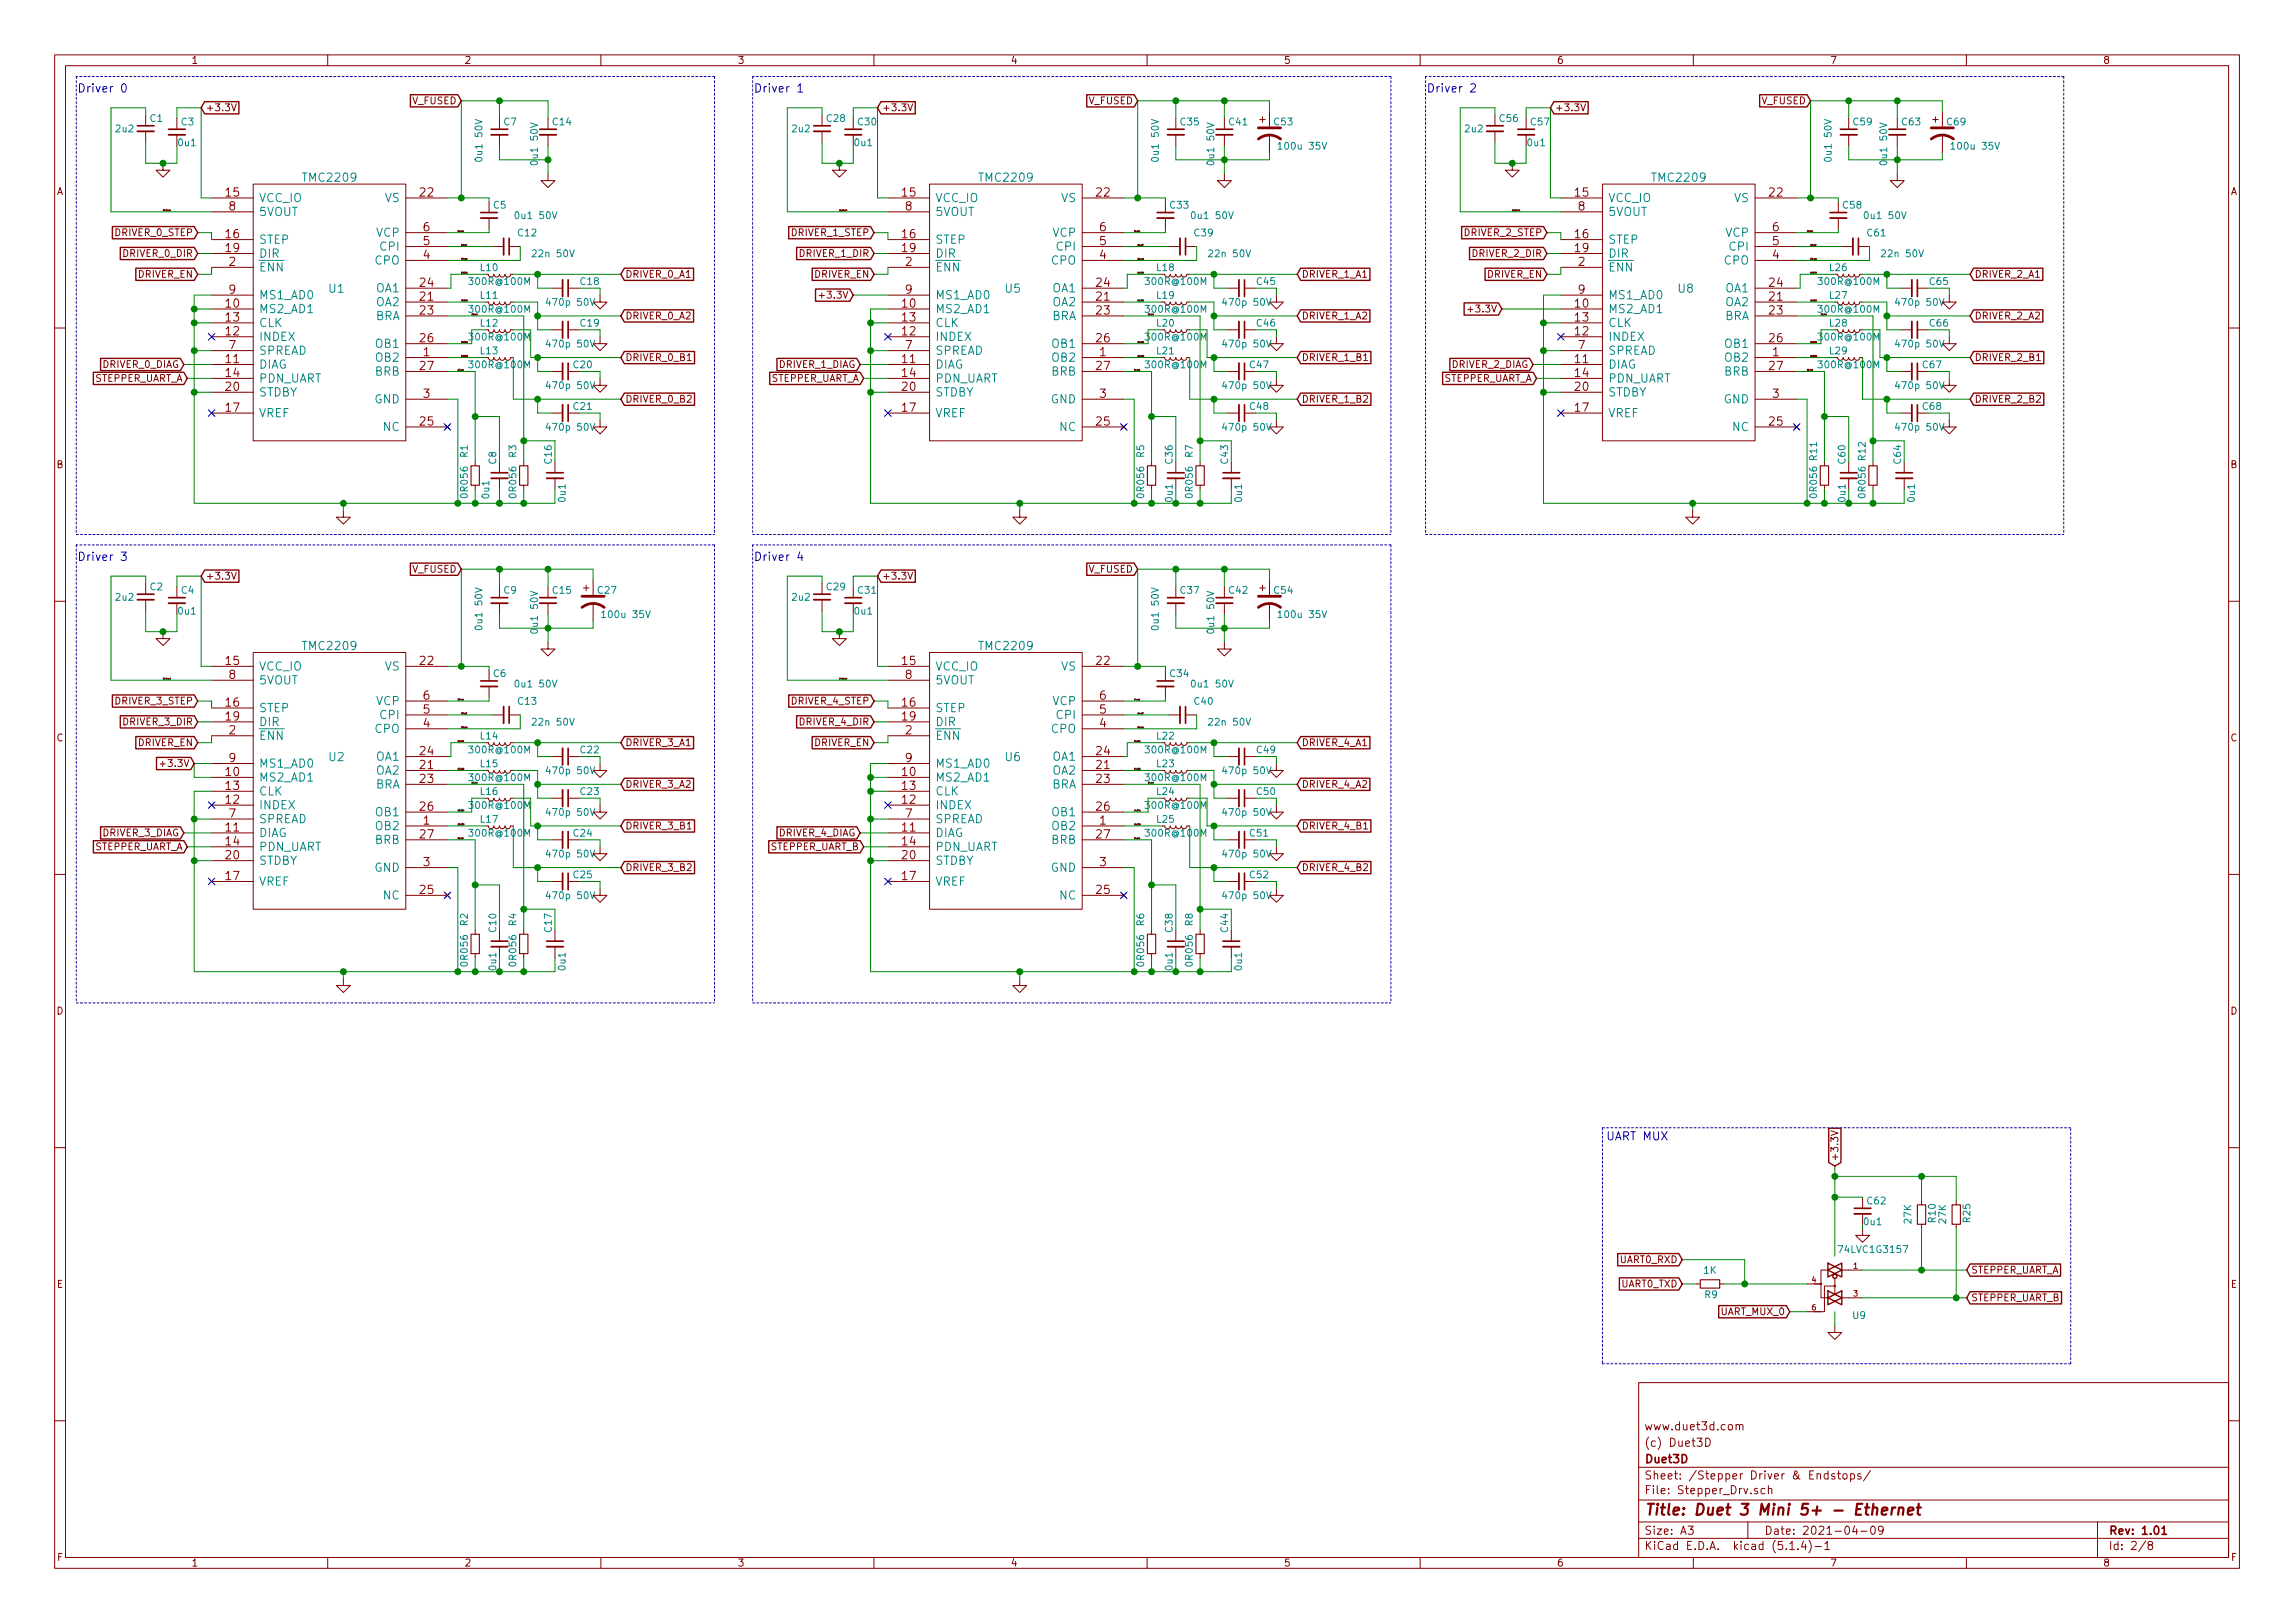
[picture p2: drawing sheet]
<svg xmlns="http://www.w3.org/2000/svg" width="420mm" height="297mm" viewBox="0 0 420 297" stroke-linecap="round" stroke-linejoin="round" font-family="sans-serif">
<defs><g id="words">
<text font-size="2.8" fill="#840000" x="301" y="277.3">Title: Duet 3 Mini 5+ - Ethernet</text>
<g font-size="2.1" fill="#0000c2">
<text x="15.6" y="16.9">Driver 0</text>
<text x="139.4" y="16.9">Driver 1</text>
<text x="262.6" y="16.9">Driver 2</text>
<text x="15.6" y="102.7">Driver 3</text>
<text x="139.4" y="102.7">Driver 4</text>
<text x="294" y="208.7">UART MUX</text>
</g>
<g font-size="2.1" fill="#840000">
<text x="41.4" y="36">15</text>
<text x="76.9" y="36">22</text>
<text x="165.2" y="36">15</text>
<text x="200.8" y="36">22</text>
<text x="288.4" y="36">15</text>
<text x="324" y="36">22</text>
<text x="42" y="38.5">8</text>
<text x="165.8" y="38.5">8</text>
<text x="289" y="38.5">8</text>
<text x="41.4" y="43.6">16</text>
<text x="41.4" y="46.1">19</text>
<text x="77.5" y="47.4">4</text>
<text x="77.5" y="44.9">5</text>
<text x="77.5" y="42.3">6</text>
<text x="165.2" y="43.6">16</text>
<text x="165.2" y="46.1">19</text>
<text x="201.3" y="47.4">4</text>
<text x="201.3" y="44.9">5</text>
<text x="201.3" y="42.3">6</text>
<text x="288.4" y="43.6">16</text>
<text x="288.4" y="46.1">19</text>
<text x="324.5" y="47.4">4</text>
<text x="324.5" y="44.9">5</text>
<text x="324.5" y="42.3">6</text>
<text x="42" y="48.7">2</text>
<text x="42" y="53.8">9</text>
<text x="76.9" y="52.5">24</text>
<text x="165.8" y="48.7">2</text>
<text x="165.8" y="53.8">9</text>
<text x="200.8" y="52.5">24</text>
<text x="289" y="48.7">2</text>
<text x="289" y="53.8">9</text>
<text x="324" y="52.5">24</text>
<text x="41.4" y="56.3">10</text>
<text x="41.4" y="58.8">13</text>
<text x="76.9" y="55">21</text>
<text x="76.9" y="57.6">23</text>
<text x="165.2" y="56.3">10</text>
<text x="165.2" y="58.8">13</text>
<text x="200.8" y="55">21</text>
<text x="200.8" y="57.6">23</text>
<text x="288.4" y="56.3">10</text>
<text x="288.4" y="58.8">13</text>
<text x="324" y="55">21</text>
<text x="324" y="57.6">23</text>
<text x="41.4" y="61.4">12</text>
<text x="42" y="63.9">7</text>
<text x="76.9" y="62.6">26</text>
<text x="77.5" y="65.2">1</text>
<text x="165.2" y="61.4">12</text>
<text x="165.8" y="63.9">7</text>
<text x="200.8" y="62.6">26</text>
<text x="201.3" y="65.2">1</text>
<text x="288.4" y="61.4">12</text>
<text x="289" y="63.9">7</text>
<text x="324" y="62.6">26</text>
<text x="324.5" y="65.2">1</text>
<text x="41.4" y="66.5">11</text>
<text x="41.4" y="69">14</text>
<text x="41.4" y="71.5">20</text>
<text x="76.9" y="67.7">27</text>
<text x="165.2" y="66.5">11</text>
<text x="165.2" y="69">14</text>
<text x="165.2" y="71.5">20</text>
<text x="200.8" y="67.7">27</text>
<text x="288.4" y="66.5">11</text>
<text x="288.4" y="69">14</text>
<text x="288.4" y="71.5">20</text>
<text x="324" y="67.7">27</text>
<text x="41.4" y="75.3">17</text>
<text x="76.9" y="77.9">25</text>
<text x="77.5" y="72.8">3</text>
<text x="165.2" y="75.3">17</text>
<text x="200.8" y="77.9">25</text>
<text x="201.3" y="72.8">3</text>
<text x="288.4" y="75.3">17</text>
<text x="324" y="77.9">25</text>
<text x="324.5" y="72.8">3</text>
<text x="41.4" y="121.7">15</text>
<text x="42" y="124.2">8</text>
<text x="76.9" y="121.7">22</text>
<text x="165.2" y="121.7">15</text>
<text x="165.8" y="124.2">8</text>
<text x="200.8" y="121.7">22</text>
<text x="41.4" y="129.3">16</text>
<text x="41.4" y="131.9">19</text>
<text x="77.5" y="130.6">5</text>
<text x="77.5" y="128.1">6</text>
<text x="165.2" y="129.3">16</text>
<text x="165.2" y="131.9">19</text>
<text x="201.3" y="130.6">5</text>
<text x="201.3" y="128.1">6</text>
<text x="42" y="134.4">2</text>
<text x="77.5" y="133.1">4</text>
<text x="165.8" y="134.4">2</text>
<text x="201.3" y="133.1">4</text>
<text x="41.4" y="142">10</text>
<text x="42" y="139.5">9</text>
<text x="76.9" y="140.8">21</text>
<text x="76.9" y="143.3">23</text>
<text x="76.9" y="138.2">24</text>
<text x="165.2" y="142">10</text>
<text x="165.8" y="139.5">9</text>
<text x="200.8" y="140.8">21</text>
<text x="200.8" y="143.3">23</text>
<text x="200.8" y="138.2">24</text>
<text x="41.4" y="147.1">12</text>
<text x="41.4" y="144.6">13</text>
<text x="42" y="149.6">7</text>
<text x="76.9" y="148.4">26</text>
<text x="165.2" y="147.1">12</text>
<text x="165.2" y="144.6">13</text>
<text x="165.8" y="149.6">7</text>
<text x="200.8" y="148.4">26</text>
<text x="41.4" y="152.2">11</text>
<text x="41.4" y="154.7">14</text>
<text x="76.9" y="153.5">27</text>
<text x="77.5" y="150.9">1</text>
<text x="165.2" y="152.2">11</text>
<text x="165.2" y="154.7">14</text>
<text x="200.8" y="153.5">27</text>
<text x="201.3" y="150.9">1</text>
<text x="41.4" y="161.1">17</text>
<text x="41.4" y="157.3">20</text>
<text x="77.5" y="158.5">3</text>
<text x="165.2" y="161.1">17</text>
<text x="165.2" y="157.3">20</text>
<text x="201.3" y="158.5">3</text>
<text x="76.9" y="163.6">25</text>
<text x="200.8" y="163.6">25</text>
<text x="301" y="261.8">www.duet3d.com</text>
<text x="301" y="267.8">Duet3D</text>
<text x="301" y="264.8">(c) Duet3D</text>
<text x="301" y="273.5">File: Stepper_Drv.sch</text>
<text x="301" y="270.8">Sheet: /Stepper Driver &amp; Endstops/</text>
<text x="301" y="280.9">Size: A3</text>
<text x="323" y="280.9">Date: 2021-04-09</text>
<text x="386" y="280.9">Rev: 1.01</text>
<text x="301" y="283.7">KiCad E.D.A. kicad (5.1.4)-1</text>
<text x="386" y="283.7">Id: 2/8</text>
</g>
<g font-size="2.1" fill="#008484">
<text x="55.7" y="33.3">TMC2209</text>
<text x="179.5" y="33.3">TMC2209</text>
<text x="302.7" y="33.3">TMC2209</text>
<text x="47.4" y="37">VCC_IO</text>
<text x="47.4" y="39.5">5VOUT</text>
<text x="70.5" y="37">VS</text>
<text x="171.2" y="37">VCC_IO</text>
<text x="171.2" y="39.5">5VOUT</text>
<text x="194.3" y="37">VS</text>
<text x="294.4" y="37">VCC_IO</text>
<text x="294.4" y="39.5">5VOUT</text>
<text x="317.5" y="37">VS</text>
<text x="47.4" y="44.6">STEP</text>
<text x="47.4" y="47.2">DIR</text>
<text x="68.9" y="43.3">VCP</text>
<text x="69.7" y="45.9">CPI</text>
<text x="171.2" y="44.6">STEP</text>
<text x="171.2" y="47.2">DIR</text>
<text x="192.7" y="43.3">VCP</text>
<text x="193.6" y="45.9">CPI</text>
<text x="294.4" y="44.6">STEP</text>
<text x="294.4" y="47.2">DIR</text>
<text x="315.9" y="43.3">VCP</text>
<text x="316.8" y="45.9">CPI</text>
<text x="47.4" y="49.7">ENN</text>
<text x="60.2" y="53.6">U1</text>
<text x="68.7" y="48.4">CPO</text>
<text x="68.9" y="53.5">OA1</text>
<text x="171.2" y="49.7">ENN</text>
<text x="184.1" y="53.6">U5</text>
<text x="192.5" y="48.4">CPO</text>
<text x="192.7" y="53.5">OA1</text>
<text x="294.4" y="49.7">ENN</text>
<text x="307.3" y="53.6">U8</text>
<text x="315.7" y="48.4">CPO</text>
<text x="315.9" y="53.5">OA1</text>
<text x="47.4" y="57.3">MS2_AD1</text>
<text x="47.4" y="59.9">CLK</text>
<text x="47.4" y="54.8">MS1_AD0</text>
<text x="68.7" y="58.6">BRA</text>
<text x="68.9" y="56">OA2</text>
<text x="171.2" y="57.3">MS2_AD1</text>
<text x="171.2" y="59.9">CLK</text>
<text x="171.2" y="54.8">MS1_AD0</text>
<text x="192.5" y="58.6">BRA</text>
<text x="192.7" y="56">OA2</text>
<text x="294.4" y="57.3">MS2_AD1</text>
<text x="294.4" y="59.9">CLK</text>
<text x="294.4" y="54.8">MS1_AD0</text>
<text x="315.7" y="58.6">BRA</text>
<text x="315.9" y="56">OA2</text>
<text x="47.4" y="62.4">INDEX</text>
<text x="47.4" y="64.9">SPREAD</text>
<text x="68.9" y="63.7">OB1</text>
<text x="171.2" y="62.4">INDEX</text>
<text x="171.2" y="64.9">SPREAD</text>
<text x="192.7" y="63.7">OB1</text>
<text x="294.4" y="62.4">INDEX</text>
<text x="294.4" y="64.9">SPREAD</text>
<text x="315.9" y="63.7">OB1</text>
<text x="47.4" y="67.5">DIAG</text>
<text x="47.4" y="70">PDN_UART</text>
<text x="68.7" y="68.7">BRB</text>
<text x="68.9" y="66.2">OB2</text>
<text x="171.2" y="67.5">DIAG</text>
<text x="171.2" y="70">PDN_UART</text>
<text x="192.5" y="68.7">BRB</text>
<text x="192.7" y="66.2">OB2</text>
<text x="294.4" y="67.5">DIAG</text>
<text x="294.4" y="70">PDN_UART</text>
<text x="315.7" y="68.7">BRB</text>
<text x="315.9" y="66.2">OB2</text>
<text x="47.4" y="76.4">VREF</text>
<text x="47.4" y="72.6">STDBY</text>
<text x="68.6" y="73.8">GND</text>
<text x="171.2" y="76.4">VREF</text>
<text x="171.2" y="72.6">STDBY</text>
<text x="192.4" y="73.8">GND</text>
<text x="294.4" y="76.4">VREF</text>
<text x="294.4" y="72.6">STDBY</text>
<text x="315.6" y="73.8">GND</text>
<text x="70.2" y="78.9">NC</text>
<text x="194" y="78.9">NC</text>
<text x="317.2" y="78.9">NC</text>
<text x="55.7" y="119">TMC2209</text>
<text x="179.5" y="119">TMC2209</text>
<text x="47.4" y="122.7">VCC_IO</text>
<text x="47.4" y="125.3">5VOUT</text>
<text x="70.5" y="122.7">VS</text>
<text x="171.2" y="122.7">VCC_IO</text>
<text x="171.2" y="125.3">5VOUT</text>
<text x="194.3" y="122.7">VS</text>
<text x="47.4" y="130.3">STEP</text>
<text x="68.9" y="129.1">VCP</text>
<text x="69.7" y="131.6">CPI</text>
<text x="171.2" y="130.3">STEP</text>
<text x="192.7" y="129.1">VCP</text>
<text x="193.6" y="131.6">CPI</text>
<text x="47.4" y="132.9">DIR</text>
<text x="47.4" y="135.4">ENN</text>
<text x="68.7" y="134.1">CPO</text>
<text x="171.2" y="132.9">DIR</text>
<text x="171.2" y="135.4">ENN</text>
<text x="192.5" y="134.1">CPO</text>
<text x="47.4" y="143">MS2_AD1</text>
<text x="47.4" y="140.5">MS1_AD0</text>
<text x="60.2" y="139.3">U2</text>
<text x="68.9" y="141.8">OA2</text>
<text x="68.9" y="139.2">OA1</text>
<text x="171.2" y="143">MS2_AD1</text>
<text x="171.2" y="140.5">MS1_AD0</text>
<text x="184.1" y="139.3">U6</text>
<text x="192.7" y="141.8">OA2</text>
<text x="192.7" y="139.2">OA1</text>
<text x="47.4" y="148.1">INDEX</text>
<text x="47.4" y="145.6">CLK</text>
<text x="68.7" y="144.3">BRA</text>
<text x="68.9" y="149.4">OB1</text>
<text x="171.2" y="148.1">INDEX</text>
<text x="171.2" y="145.6">CLK</text>
<text x="192.5" y="144.3">BRA</text>
<text x="192.7" y="149.4">OB1</text>
<text x="47.4" y="153.2">DIAG</text>
<text x="47.4" y="155.7">PDN_UART</text>
<text x="47.4" y="150.7">SPREAD</text>
<text x="68.7" y="154.5">BRB</text>
<text x="68.9" y="151.9">OB2</text>
<text x="171.2" y="153.2">DIAG</text>
<text x="171.2" y="155.7">PDN_UART</text>
<text x="171.2" y="150.7">SPREAD</text>
<text x="192.5" y="154.5">BRB</text>
<text x="192.7" y="151.9">OB2</text>
<text x="47.4" y="158.3">STDBY</text>
<text x="68.6" y="159.5">GND</text>
<text x="171.2" y="158.3">STDBY</text>
<text x="192.4" y="159.5">GND</text>
<text x="47.4" y="162.1">VREF</text>
<text x="70.2" y="164.6">NC</text>
<text x="171.2" y="162.1">VREF</text>
<text x="194" y="164.6">NC</text>
</g>
<g font-size="1.8" fill="#840000">
<text x="35" y="11.7">1</text>
<text x="85" y="11.7">2</text>
<text x="135" y="11.7">3</text>
<text x="185" y="11.7">4</text>
<text x="235" y="11.7">5</text>
<text x="285" y="11.7">6</text>
<text x="335" y="11.7">7</text>
<text x="385" y="11.7">8</text>
<text x="37.6" y="20.4">+3.3V</text>
<text x="75.5" y="19.1">V_FUSED</text>
<text x="161.4" y="20.4">+3.3V</text>
<text x="199.3" y="19.1">V_FUSED</text>
<text x="284.6" y="20.4">+3.3V</text>
<text x="322.5" y="19.1">V_FUSED</text>
<text x="10.4" y="35.7">A</text>
<text x="408.4" y="35.7">A</text>
<text x="21.2" y="43.2">DRIVER_0_STEP</text>
<text x="22.7" y="47">DRIVER_0_DIR</text>
<text x="145" y="43.2">DRIVER_1_STEP</text>
<text x="146.6" y="47">DRIVER_1_DIR</text>
<text x="268.2" y="43.2">DRIVER_2_STEP</text>
<text x="269.7" y="47">DRIVER_2_DIR</text>
<text x="25.3" y="50.8">DRIVER_EN</text>
<text x="114.5" y="50.8">DRIVER_0_A1</text>
<text x="149.1" y="50.8">DRIVER_EN</text>
<text x="238.3" y="50.8">DRIVER_1_A1</text>
<text x="272.3" y="50.8">DRIVER_EN</text>
<text x="361.5" y="50.8">DRIVER_2_A1</text>
<text x="114.5" y="58.5">DRIVER_0_A2</text>
<text x="150.7" y="54.6">+3.3V</text>
<text x="238.3" y="58.5">DRIVER_1_A2</text>
<text x="269.5" y="57.2">+3.3V</text>
<text x="361.5" y="58.5">DRIVER_2_A2</text>
<text x="17.1" y="69.9">STEPPER_UART_A</text>
<text x="18.8" y="67.3">DRIVER_0_DIAG</text>
<text x="114.5" y="66.1">DRIVER_0_B1</text>
<text x="140.9" y="69.9">STEPPER_UART_A</text>
<text x="142.6" y="67.3">DRIVER_1_DIAG</text>
<text x="238.3" y="66.1">DRIVER_1_B1</text>
<text x="264.1" y="69.9">STEPPER_UART_A</text>
<text x="265.8" y="67.3">DRIVER_2_DIAG</text>
<text x="361.5" y="66.1">DRIVER_2_B1</text>
<text x="114.5" y="73.7">DRIVER_0_B2</text>
<text x="238.3" y="73.7">DRIVER_1_B2</text>
<text x="361.5" y="73.7">DRIVER_2_B2</text>
<text x="10.4" y="85.7">B</text>
<text x="408.4" y="85.7">B</text>
<text x="37.6" y="106.1">+3.3V</text>
<text x="75.5" y="104.8">V_FUSED</text>
<text x="161.4" y="106.1">+3.3V</text>
<text x="199.3" y="104.8">V_FUSED</text>
<text x="21.2" y="128.9">DRIVER_3_STEP</text>
<text x="145" y="128.9">DRIVER_4_STEP</text>
<text x="10.4" y="135.7">C</text>
<text x="22.7" y="132.8">DRIVER_3_DIR</text>
<text x="25.3" y="136.6">DRIVER_EN</text>
<text x="114.5" y="136.6">DRIVER_3_A1</text>
<text x="146.6" y="132.8">DRIVER_4_DIR</text>
<text x="149.1" y="136.6">DRIVER_EN</text>
<text x="238.3" y="136.6">DRIVER_4_A1</text>
<text x="408.4" y="135.7">C</text>
<text x="30.1" y="140.4">+3.3V</text>
<text x="114.5" y="144.2">DRIVER_3_A2</text>
<text x="238.3" y="144.2">DRIVER_4_A2</text>
<text x="17.1" y="155.6">STEPPER_UART_A</text>
<text x="18.8" y="153.1">DRIVER_3_DIAG</text>
<text x="114.5" y="151.8">DRIVER_3_B1</text>
<text x="140.9" y="155.6">STEPPER_UART_B</text>
<text x="142.6" y="153.1">DRIVER_4_DIAG</text>
<text x="238.3" y="151.8">DRIVER_4_B1</text>
<text x="114.5" y="159.4">DRIVER_3_B2</text>
<text x="238.3" y="159.4">DRIVER_4_B2</text>
<text x="10.4" y="185.7">D</text>
<text x="408.4" y="185.7">D</text>
<text x="336.5" y="212.6" transform="rotate(-90 336.5 212.6)">+3.3V</text>
<text x="296.6" y="231.2">UART0_RXD</text>
<text x="360.8" y="233.1">STEPPER_UART_A</text>
<text x="10.4" y="235.7">E</text>
<text x="296.8" y="235.6">UART0_TXD</text>
<text x="360.8" y="238.2">STEPPER_UART_B</text>
<text x="408.4" y="235.7">E</text>
<text x="315.1" y="240.7">UART_MUX_0</text>
<text x="10.5" y="285.7">F</text>
<text x="35" y="286.7">1</text>
<text x="85" y="286.7">2</text>
<text x="135" y="286.7">3</text>
<text x="185" y="286.7">4</text>
<text x="235" y="286.7">5</text>
<text x="285" y="286.7">6</text>
<text x="335" y="286.7">7</text>
<text x="385" y="286.7">8</text>
<text x="408.5" y="285.7">F</text>
</g>
<g font-size="1.8" fill="#008484">
<text x="27.5" y="22.3">C1</text>
<text x="33.2" y="22.9">C3</text>
<text x="92.3" y="22.9">C7</text>
<text x="101.2" y="22.9">C14</text>
<text x="151.4" y="22.3">C28</text>
<text x="157.1" y="22.9">C30</text>
<text x="216.2" y="22.9">C35</text>
<text x="225.1" y="22.9">C41</text>
<text x="233.3" y="22.9">C53</text>
<text x="274.6" y="22.3">C56</text>
<text x="280.3" y="22.9">C57</text>
<text x="339.4" y="22.9">C59</text>
<text x="348.3" y="22.9">C63</text>
<text x="356.5" y="22.9">C69</text>
<text x="21.3" y="24.2">2u2</text>
<text x="32.7" y="26.8">0u1</text>
<text x="88.3" y="29.1" transform="rotate(-90 88.3 29.1)">0u1 50V</text>
<text x="98.5" y="29.7" transform="rotate(-90 98.5 29.7)">0u1 50V</text>
<text x="145.1" y="24.2">2u2</text>
<text x="156.5" y="26.8">0u1</text>
<text x="212.1" y="29.1" transform="rotate(-90 212.1 29.1)">0u1 50V</text>
<text x="222.3" y="29.7" transform="rotate(-90 222.3 29.7)">0u1 50V</text>
<text x="234.5" y="27.4">100u 35V</text>
<text x="268.3" y="24.2">2u2</text>
<text x="279.7" y="26.8">0u1</text>
<text x="335.3" y="29.1" transform="rotate(-90 335.3 29.1)">0u1 50V</text>
<text x="345.5" y="29.7" transform="rotate(-90 345.5 29.7)">0u1 50V</text>
<text x="357.7" y="27.4">100u 35V</text>
<text x="90.4" y="38.2">C5</text>
<text x="94.7" y="40.1">0u1 50V</text>
<text x="214.3" y="38.2">C33</text>
<text x="218.6" y="40.1">0u1 50V</text>
<text x="337.5" y="38.2">C58</text>
<text x="341.8" y="40.1">0u1 50V</text>
<text x="94.9" y="43.3">C12</text>
<text x="97.9" y="47.1">22n 50V</text>
<text x="218.7" y="43.3">C39</text>
<text x="221.7" y="47.1">22n 50V</text>
<text x="341.9" y="43.3">C61</text>
<text x="344.9" y="47.1">22n 50V</text>
<text x="86.3" y="52.2">300R@100M</text>
<text x="88" y="49.6">L10</text>
<text x="106.3" y="52.2">C18</text>
<text x="210.1" y="52.2">300R@100M</text>
<text x="211.8" y="49.6">L18</text>
<text x="230.1" y="52.2">C45</text>
<text x="333.3" y="52.2">300R@100M</text>
<text x="335" y="49.6">L26</text>
<text x="353.3" y="52.2">C65</text>
<text x="86.3" y="57.2">300R@100M</text>
<text x="88" y="59.8">L12</text>
<text x="88" y="54.7">L11</text>
<text x="100.6" y="56">470p 50V</text>
<text x="106.3" y="59.8">C19</text>
<text x="210.1" y="57.2">300R@100M</text>
<text x="211.8" y="54.7">L19</text>
<text x="211.8" y="59.8">L20</text>
<text x="224.4" y="56">470p 50V</text>
<text x="230.1" y="59.8">C46</text>
<text x="333.3" y="57.2">300R@100M</text>
<text x="335" y="59.8">L28</text>
<text x="335" y="54.7">L27</text>
<text x="347.6" y="56">470p 50V</text>
<text x="353.3" y="59.8">C66</text>
<text x="86.3" y="62.3">300R@100M</text>
<text x="88" y="64.9">L13</text>
<text x="100.6" y="63.6">470p 50V</text>
<text x="210.1" y="62.3">300R@100M</text>
<text x="211.8" y="64.9">L21</text>
<text x="224.4" y="63.6">470p 50V</text>
<text x="333.3" y="62.3">300R@100M</text>
<text x="335" y="64.9">L29</text>
<text x="347.6" y="63.6">470p 50V</text>
<text x="86.3" y="67.4">300R@100M</text>
<text x="100.6" y="71.2">470p 50V</text>
<text x="105.1" y="67.4">C20</text>
<text x="210.1" y="67.4">300R@100M</text>
<text x="224.4" y="71.2">470p 50V</text>
<text x="228.9" y="67.4">C47</text>
<text x="333.3" y="67.4">300R@100M</text>
<text x="347.6" y="71.2">470p 50V</text>
<text x="352.1" y="67.4">C67</text>
<text x="105.1" y="75">C21</text>
<text x="228.9" y="75">C48</text>
<text x="352.1" y="75">C68</text>
<text x="85.6" y="83.7" transform="rotate(-90 85.6 83.7)">R1</text>
<text x="94.5" y="83.7" transform="rotate(-90 94.5 83.7)">R3</text>
<text x="100.6" y="78.8">470p 50V</text>
<text x="209.5" y="83.7" transform="rotate(-90 209.5 83.7)">R5</text>
<text x="218.4" y="83.7" transform="rotate(-90 218.4 83.7)">R7</text>
<text x="224.4" y="78.8">470p 50V</text>
<text x="347.6" y="78.8">470p 50V</text>
<text x="90.9" y="84.9" transform="rotate(-90 90.9 84.9)">C8</text>
<text x="101" y="84.8" transform="rotate(-90 101 84.8)">C16</text>
<text x="214.7" y="84.8" transform="rotate(-90 214.7 84.8)">C36</text>
<text x="224.8" y="84.8" transform="rotate(-90 224.8 84.8)">C43</text>
<text x="332.7" y="84.2" transform="rotate(-90 332.7 84.2)">R11</text>
<text x="337.9" y="84.8" transform="rotate(-90 337.9 84.8)">C60</text>
<text x="341.6" y="84.2" transform="rotate(-90 341.6 84.2)">R12</text>
<text x="348" y="84.8" transform="rotate(-90 348 84.8)">C64</text>
<text x="85.6" y="90.9" transform="rotate(-90 85.6 90.9)">0R056</text>
<text x="89.6" y="91.1" transform="rotate(-90 89.6 91.1)">0u1</text>
<text x="94.5" y="90.9" transform="rotate(-90 94.5 90.9)">0R056</text>
<text x="103.6" y="91.8" transform="rotate(-90 103.6 91.8)">0u1</text>
<text x="209.5" y="90.9" transform="rotate(-90 209.5 90.9)">0R056</text>
<text x="218.4" y="90.9" transform="rotate(-90 218.4 90.9)">0R056</text>
<text x="227.4" y="91.8" transform="rotate(-90 227.4 91.8)">0u1</text>
<text x="332.7" y="90.9" transform="rotate(-90 332.7 90.9)">0R056</text>
<text x="341.6" y="90.9" transform="rotate(-90 341.6 90.9)">0R056</text>
<text x="350.6" y="91.8" transform="rotate(-90 350.6 91.8)">0u1</text>
<text x="21.3" y="109.9">2u2</text>
<text x="27.5" y="108">C2</text>
<text x="32.7" y="112.5">0u1</text>
<text x="33.2" y="108.7">C4</text>
<text x="92.3" y="108.7">C9</text>
<text x="101.2" y="108.7">C15</text>
<text x="109.5" y="108.7">C27</text>
<text x="110.7" y="113.1">100u 35V</text>
<text x="145.1" y="109.9">2u2</text>
<text x="151.4" y="108">C29</text>
<text x="156.5" y="112.5">0u1</text>
<text x="157.1" y="108.7">C31</text>
<text x="216.2" y="108.7">C37</text>
<text x="225.1" y="108.7">C42</text>
<text x="233.3" y="108.7">C54</text>
<text x="234.5" y="113.1">100u 35V</text>
<text x="88.3" y="114.8" transform="rotate(-90 88.3 114.8)">0u1 50V</text>
<text x="98.5" y="115.5" transform="rotate(-90 98.5 115.5)">0u1 50V</text>
<text x="212.1" y="114.8" transform="rotate(-90 212.1 114.8)">0u1 50V</text>
<text x="222.3" y="115.5" transform="rotate(-90 222.3 115.5)">0u1 50V</text>
<text x="90.4" y="123.9">C6</text>
<text x="94.7" y="125.8">0u1 50V</text>
<text x="214.3" y="123.9">C34</text>
<text x="218.6" y="125.8">0u1 50V</text>
<text x="94.9" y="129">C13</text>
<text x="218.7" y="129">C40</text>
<text x="86.3" y="137.9">300R@100M</text>
<text x="88" y="135.3">L14</text>
<text x="97.9" y="132.8">22n 50V</text>
<text x="106.3" y="137.9">C22</text>
<text x="210.1" y="137.9">300R@100M</text>
<text x="211.8" y="135.3">L22</text>
<text x="221.7" y="132.8">22n 50V</text>
<text x="230.1" y="137.9">C49</text>
<text x="86.3" y="143">300R@100M</text>
<text x="88" y="140.4">L15</text>
<text x="100.6" y="141.7">470p 50V</text>
<text x="210.1" y="143">300R@100M</text>
<text x="211.8" y="140.4">L23</text>
<text x="224.4" y="141.7">470p 50V</text>
<text x="86.3" y="148">300R@100M</text>
<text x="88" y="145.5">L16</text>
<text x="100.6" y="149.3">470p 50V</text>
<text x="106.3" y="145.5">C23</text>
<text x="210.1" y="148">300R@100M</text>
<text x="211.8" y="145.5">L24</text>
<text x="224.4" y="149.3">470p 50V</text>
<text x="230.1" y="145.5">C50</text>
<text x="86.3" y="153.1">300R@100M</text>
<text x="88" y="150.6">L17</text>
<text x="105.1" y="153.1">C24</text>
<text x="210.1" y="153.1">300R@100M</text>
<text x="211.8" y="150.6">L25</text>
<text x="228.9" y="153.1">C51</text>
<text x="100.6" y="156.9">470p 50V</text>
<text x="105.1" y="160.7">C25</text>
<text x="224.4" y="156.9">470p 50V</text>
<text x="228.9" y="160.7">C52</text>
<text x="100.6" y="164.6">470p 50V</text>
<text x="224.4" y="164.6">470p 50V</text>
<text x="85.6" y="169.4" transform="rotate(-90 85.6 169.4)">R2</text>
<text x="90.9" y="170.5" transform="rotate(-90 90.9 170.5)">C10</text>
<text x="94.5" y="169.4" transform="rotate(-90 94.5 169.4)">R4</text>
<text x="101" y="170.5" transform="rotate(-90 101 170.5)">C17</text>
<text x="209.5" y="169.4" transform="rotate(-90 209.5 169.4)">R6</text>
<text x="214.7" y="170.5" transform="rotate(-90 214.7 170.5)">C38</text>
<text x="218.4" y="169.4" transform="rotate(-90 218.4 169.4)">R8</text>
<text x="224.8" y="170.5" transform="rotate(-90 224.8 170.5)">C44</text>
<text x="85.6" y="176.6" transform="rotate(-90 85.6 176.6)">0R056</text>
<text x="94.5" y="176.6" transform="rotate(-90 94.5 176.6)">0R056</text>
<text x="103.6" y="177.5" transform="rotate(-90 103.6 177.5)">0u1</text>
<text x="209.5" y="176.6" transform="rotate(-90 209.5 176.6)">0R056</text>
<text x="218.4" y="176.6" transform="rotate(-90 218.4 176.6)">0R056</text>
<text x="227.4" y="177.5" transform="rotate(-90 227.4 177.5)">0u1</text>
<text x="341.9" y="220.4">C62</text>
<text x="349.9" y="223.9" transform="rotate(-90 349.9 223.9)">27K</text>
<text x="354.4" y="223.7" transform="rotate(-90 354.4 223.7)">R10</text>
<text x="356.3" y="223.9" transform="rotate(-90 356.3 223.9)">27K</text>
<text x="360.7" y="223.7" transform="rotate(-90 360.7 223.7)">R25</text>
<text x="311.9" y="233.1">1K</text>
<text x="337" y="229.3">74LVC1G3157</text>
<text x="312.1" y="237.6">R9</text>
<text x="339.2" y="241.4">U9</text>
</g>
<g font-size="1.8" fill="#008400">
<text x="214.7" y="91.8" transform="rotate(-90 214.7 91.8)">0u1</text>
<text x="337.9" y="91.8" transform="rotate(-90 337.9 91.8)">0u1</text>
<text x="90.9" y="177.5" transform="rotate(-90 90.9 177.5)">0u1</text>
<text x="214.7" y="177.5" transform="rotate(-90 214.7 177.5)">0u1</text>
<text x="341.3" y="224.2">0u1</text>
</g>
<g font-size="1.4" fill="#840000">
<text x="339.3" y="232.2">1</text>
<text x="331.7" y="234.7">4</text>
<text x="331.7" y="239.8">6</text>
<text x="339.3" y="237.3">3</text>
</g>
<g font-size=".3">
<text x="29.8" y="38.6">D0_5vout</text>
<text x="153.7" y="38.6">D1_5vout</text>
<text x="276.9" y="38.6">D2_5vout</text>
<text x="83.8" y="42.4">D0_vcp</text>
<text x="84.5" y="47.5">D0_cpo</text>
<text x="84.5" y="44.9">D0_cpi</text>
<text x="207.6" y="42.4">D1_vcp</text>
<text x="208.3" y="44.9">D1_cpi</text>
<text x="208.3" y="47.5">D1_cpo</text>
<text x="330.8" y="42.4">D2_vcp</text>
<text x="331.5" y="47.5">D2_cpo</text>
<text x="331.5" y="44.9">D2_cpi</text>
<text x="84.5" y="50">D0_OA1</text>
<text x="208.3" y="50">D1_OA1</text>
<text x="331.5" y="50">D2_OA1</text>
<text x="84.5" y="55.1">D0_OA2</text>
<text x="86.4" y="57.6">D0_bra</text>
<text x="208.3" y="55.1">D1_OA2</text>
<text x="210.2" y="57.6">D1_bra</text>
<text x="331.5" y="55.1">D2_OA2</text>
<text x="333.4" y="57.6">D2_bra</text>
<text x="84.5" y="62.7">D0_OB1</text>
<text x="84.5" y="65.3">D0_OB2</text>
<text x="208.3" y="62.7">D1_OB1</text>
<text x="208.3" y="65.3">D1_OB2</text>
<text x="331.5" y="65.3">D2_OB2</text>
<text x="331.5" y="62.7">D2_OB1</text>
<text x="83.8" y="67.8">D0_brb</text>
<text x="207.6" y="67.8">D1_brb</text>
<text x="330.8" y="67.8">D2_brb</text>
<text x="29.8" y="124.3">D3_5vout</text>
<text x="153.7" y="124.3">D4_5vout</text>
<text x="83.8" y="128.1">D3_vcp</text>
<text x="84.5" y="130.7">D3_cpi</text>
<text x="207.6" y="128.1">D4_vcp</text>
<text x="208.3" y="130.7">D4_cpi</text>
<text x="83.8" y="135.7">D3_OA1</text>
<text x="84.5" y="133.2">D3_cpo</text>
<text x="207.6" y="135.7">D4_OA1</text>
<text x="208.3" y="133.2">D4_cpo</text>
<text x="83.8" y="140.8">D3_OA2</text>
<text x="86.4" y="143.4">D3_bra</text>
<text x="207.6" y="140.8">D4_OA2</text>
<text x="210.2" y="143.4">D4_bra</text>
<text x="83.8" y="148.4">D3_OB1</text>
<text x="207.6" y="148.4">D4_OB1</text>
<text x="83.8" y="151">D3_OB2</text>
<text x="83.8" y="153.5">D3_brb</text>
<text x="207.6" y="153.5">D4_brb</text>
<text x="207.6" y="151">D4_OB2</text>
</g>
</g></defs>
<g fill="none" stroke="#840000" stroke-width=".18">
<path d="M10 10h400v277h-400zM12 12h396v273.1h-396zM42.4 19l.4 1.3 .5-1.3M60 10v2M110 10v2M160 10v2M166.2 19l.4 1.3 .5-1.3M210 10v2M260 10v2M289.4 19l.4 1.3 .5-1.3M310 10v2M360 10v2"/>
<path d="M26.7 21v2M26.7 24v2.1M29.8 29.9v1.3h1.3l-1.3 1.2-1.2-1.2h1.2M32.4 21.6v2.1M32.4 24.7v2M38.7 36.2h7.7M38.7 38.8h7.7M46.4 33.7h27.9v47h-27.9zM74.3 36.2h7.6M89.5 36.9v2M89.5 39.9v2M91.4 21.6v2.1"/>
<path d="M91.4 24.7v2M100.3 31.8v1.3h1.3l-1.3 1.2-1.2-1.2h1.2M100.3 21.6v2.1M100.3 24.7v2M150.5 21v2M150.5 24v2.1M153.7 29.9v1.3h1.2l-1.2 1.2-1.3-1.2h1.3M156.2 21.6v2.1M156.2 24.7v2M162.6 36.2h7.6M162.6 38.8h7.6M170.2 33.7h27.9v47h-27.9z"/>
<path d="M198.1 36.2h7.6M213.4 36.9v2M213.4 39.9v2M215.3 21.6v2.1M215.3 24.7v2M224.2 31.8v1.3h1.2l-1.2 1.2-1.3-1.2h1.3M224.2 21.6v2.1M224.2 24.7v2M230.6 21.9h1M231.1 21.4v1M232.4 20.4v2.8M232.4 24.7v3.3"/>
<path d="M273.7 21v2M273.7 24v2.1M276.9 29.9v1.3h1.2l-1.2 1.2-1.3-1.2h1.3M279.4 21.6v2.1M279.4 24.7v2M285.7 36.2h7.7M285.7 38.8h7.7M293.4 33.7h27.9v47h-27.9zM321.3 36.2h7.6M336.5 36.9v2M336.5 39.9v2M338.5 21.6v2.1"/>
<path d="M338.5 24.7v2M347.3 31.8v1.3h1.3l-1.3 1.2-1.2-1.2h1.2M347.3 21.6v2.1M347.3 24.7v2M353.8 21.9h1M354.3 21.4v1M355.6 20.4v2.8M355.6 24.7v3.3M38.7 56.6h7.7M38.7 59.1h7.7M38.7 43.9h7.7M38.7 46.4h7.7"/>
<path d="M38.7 48.9h7.7M38.7 54h7.7M46.4 46.4h.1M74.3 55.3h7.6M74.3 57.8h7.6M74.3 52.7h7.6M74.3 47.7h7.6M74.3 45.1h7.6M74.3 42.6h7.6M89.4 50.2l.1 .3 .3 .2 .4-.1 .2-.4 .1 .3 .4 .2 .3-.1 .2-.4 .1 .3 .4 .2 .4-.1 .2-.4 .1 .3 .3 .2 .4-.1 .2-.4h.5M89.4 55.3l.1 .3 .3 .2 .4-.1 .2-.4 .1 .3 .4 .2 .3-.1 .2-.4 .1 .3 .4 .2 .4-.1 .2-.4 .1 .3 .3 .2 .4-.1 .2-.4h.5M90.2 45.1h2"/>
<path d="M93.2 45.1h2M101 52.7h2M104 52.7h2M109.9 54v1.3h1.2l-1.2 1.3-1.3-1.3h1.3M150 54.1h.9M162.6 56.6h7.6M162.6 59.1h7.6M162.6 43.9h7.6M162.6 46.4h7.6M162.6 48.9h7.6M162.6 54h7.6M170.2 46.4h.1"/>
<path d="M198.1 55.3h7.6M198.1 57.8h7.6M198.1 52.7h7.6M198.1 47.7h7.6M198.1 45.1h7.6M198.1 42.6h7.6M213.2 50.2l.1 .3 .4 .2 .3-.1 .2-.4 .2 .3 .3 .2 .4-.1 .2-.4 .1 .3 .3 .2 .4-.1 .2-.4 .1 .3 .3 .2 .4-.1 .2-.4h.5M213.2 55.3l.1 .3 .4 .2 .3-.1 .2-.4 .2 .3 .3 .2 .4-.1 .2-.4 .1 .3 .3 .2 .4-.1 .2-.4 .1 .3 .3 .2 .4-.1 .2-.4h.5M214 45.1h2M217 45.1h2.1M224.8 52.7h2M227.8 52.7h2.1"/>
<path d="M233.7 54v1.3h1.2l-1.2 1.3-1.3-1.3h1.3M268.7 56.6h1M285.7 56.6h7.7M285.7 59.1h7.7M285.7 43.9h7.7M285.7 46.4h7.7M285.7 48.9h7.7M285.7 54h7.7M293.4 46.4h.1M321.3 55.3h7.6M321.3 57.8h7.6M321.3 52.7h7.6"/>
<path d="M321.3 47.7h7.6M321.3 45.1h7.6M321.3 42.6h7.6M336.4 55.3l.1 .3 .4 .2 .3-.1 .2-.4 .1 .3 .4 .2 .4-.1 .2-.4 .1 .3 .3 .2 .4-.1 .2-.4 .1 .3 .3 .2 .4-.1 .2-.4h.5M336.4 50.2l.1 .3 .4 .2 .3-.1 .2-.4 .1 .3 .4 .2 .4-.1 .2-.4 .1 .3 .3 .2 .4-.1 .2-.4 .1 .3 .3 .2 .4-.1 .2-.4h.5M337.2 45.1h2M340.2 45.1h2.1M348 52.7h2M351 52.7h2.1M356.9 54v1.3h1.2l-1.2 1.3-1.3-1.3h1.3M10 60h2M38.7 66.7h7.7"/>
<path d="M38.7 61.6h7.7M38.7 69.3h7.7M38.7 75.6h7.7M38.7 71.8h7.7M38.7 64.2h7.7M74.3 65.4h7.6M74.3 78.1h7.6M74.3 62.9h7.6M74.3 68h7.6M74.3 73.1h7.6M81.5 77.8l.8 .7M82.3 77.8l-.8 .7"/>
<path d="M89.4 60.4l.1 .3 .3 .2 .4-.1 .2-.4 .1 .3 .4 .2 .3-.1 .2-.4 .1 .3 .4 .2 .4-.1 .2-.4 .1 .3 .3 .2 .4-.1 .2-.4h.5M89.4 65.4l.1 .3 .3 .2 .4-.1 .2-.4 .1 .3 .4 .2 .3-.1 .2-.4 .1 .3 .4 .2 .4-.1 .2-.4 .1 .3 .3 .2 .4-.1 .2-.4h.5M101 60.4h2M101 75.6h2M101 68h2M104 60.4h2M104 75.6h2M104 68h2M109.9 61.6v1.3h1.2l-1.2 1.3-1.3-1.3h1.3M109.9 69.3v1.2h1.2l-1.2 1.3-1.3-1.3h1.3M109.9 76.9v1.2h1.2l-1.2 1.3-1.3-1.3h1.3M125.8 66h.7"/>
<path d="M162.6 66.7h7.6M162.6 61.6h7.6M162.6 69.3h7.6M162.6 75.6h7.6M162.6 71.8h7.6M162.6 64.2h7.6M198.1 65.4h7.6M198.1 78.1h7.6M198.1 62.9h7.6M198.1 68h7.6M198.1 73.1h7.6M205.4 77.8l.7 .7"/>
<path d="M206.1 77.8l-.7 .7M213.2 65.4l.1 .3 .4 .2 .3-.1 .2-.4 .2 .3 .3 .2 .4-.1 .2-.4 .1 .3 .3 .2 .4-.1 .2-.4 .1 .3 .3 .2 .4-.1 .2-.4h.5M213.2 60.4l.1 .3 .4 .2 .3-.1 .2-.4 .2 .3 .3 .2 .4-.1 .2-.4 .1 .3 .3 .2 .4-.1 .2-.4 .1 .3 .3 .2 .4-.1 .2-.4h.5M224.8 60.4h2M224.8 75.6h2M224.8 68h2M227.8 60.4h2.1M227.8 75.6h2.1M227.8 68h2.1M233.7 76.9v1.2h1.2l-1.2 1.3-1.3-1.3h1.3M233.7 69.3v1.2h1.2l-1.2 1.3-1.3-1.3h1.3M233.7 61.6v1.3h1.2l-1.2 1.3-1.3-1.3h1.3"/>
<path d="M249.7 66h.7M285.7 66.7h7.7M285.7 61.6h7.7M285.7 69.3h7.7M285.7 75.6h7.7M285.7 71.8h7.7M285.7 64.2h7.7M321.3 65.4h7.6M321.3 78.1h7.6M321.3 62.9h7.6M321.3 68h7.6M321.3 73.1h7.6"/>
<path d="M328.5 77.8l.8 .7M329.3 77.8l-.8 .7M336.4 65.4l.1 .3 .4 .2 .3-.1 .2-.4 .1 .3 .4 .2 .4-.1 .2-.4 .1 .3 .3 .2 .4-.1 .2-.4 .1 .3 .3 .2 .4-.1 .2-.4h.5M336.4 60.4l.1 .3 .4 .2 .3-.1 .2-.4 .1 .3 .4 .2 .4-.1 .2-.4 .1 .3 .3 .2 .4-.1 .2-.4 .1 .3 .3 .2 .4-.1 .2-.4h.5M348 60.4h2M348 75.6h2M348 68h2M351 60.4h2.1M351 75.6h2.1M351 68h2.1M356.9 76.9v1.2h1.2l-1.2 1.3-1.3-1.3h1.3M356.9 69.3v1.2h1.2l-1.2 1.3-1.3-1.3h1.3"/>
<path d="M356.9 61.6v1.3h1.2l-1.2 1.3-1.3-1.3h1.3M372.8 66h.8M408 60h2M62.9 93.4v1.3h1.2l-1.2 1.2-1.3-1.2h1.3M87 84.5v.8M87 88.8v.8M91.4 84.5v2M91.4 87.5v2.1M95.9 84.5v.8M95.9 88.8v.8M101.6 84.5v2M101.6 87.5v2.1"/>
<path d="M186.7 93.4v1.3h1.3l-1.3 1.2-1.3-1.2h1.3M210.8 84.5v.8M210.8 88.8v.8M215.3 84.5v2M215.3 87.5v2.1M219.7 84.5v.8M219.7 88.8v.8M225.4 84.5v2M225.4 87.5v2.1M309.9 93.4v1.3h1.2l-1.2 1.2-1.3-1.2h1.3M334 84.5v.8M334 88.8v.8"/>
<path d="M338.5 84.5v2M338.5 87.5v2.1M342.9 84.5v.8M342.9 88.8v.8M348.6 84.5v2M348.6 87.5v2.1M10 110h2M26.7 106.7v2M26.7 109.8v2M29.8 115.6v1.3h1.3l-1.3 1.2-1.2-1.2h1.2M32.4 107.4v2M32.4 110.4v2"/>
<path d="M42.4 104.7l.4 1.3 .5-1.3M46.4 119.4h27.9v47h-27.9zM91.4 107.4v2M91.4 110.4v2M100.3 117.5v1.3h1.3l-1.3 1.3-1.2-1.3h1.2M100.3 107.4v2M100.3 110.4v2M106.8 107.6h1M107.3 107.1v1M108.6 106.1v2.8M108.6 110.4v3.3M150.5 106.7v2"/>
<path d="M150.5 109.8v2M153.7 115.6v1.3h1.2l-1.2 1.2-1.3-1.2h1.3M156.2 107.4v2M156.2 110.4v2M166.2 104.7l.4 1.3 .5-1.3M170.2 119.4h27.9v47h-27.9zM215.3 107.4v2M215.3 110.4v2M224.2 117.5v1.3h1.2l-1.2 1.3-1.3-1.3h1.3M224.2 107.4v2M224.2 110.4v2M230.6 107.6h1"/>
<path d="M231.1 107.1v1M232.4 106.1v2.8M232.4 110.4v3.3M408 110h2M29.3 139.8h1M38.7 122h7.7M38.7 129.6h7.7M38.7 132.1h7.7M38.7 134.7h7.7M38.7 124.5h7.7M38.7 139.7h7.7M46.4 132.1h.1"/>
<path d="M74.3 122h7.6M74.3 138.5h7.6M74.3 133.4h7.6M74.3 130.8h7.6M74.3 128.3h7.6M89.4 135.9l.1 .3 .3 .2 .4-.1 .2-.4 .1 .3 .4 .2 .3-.1 .2-.4 .1 .3 .4 .2 .4-.1 .2-.4 .1 .3 .3 .2 .4-.1 .2-.4h.5M89.5 122.6v2M89.5 125.6v2.1M90.2 130.8h2M93.2 130.8h2M101 138.5h2M104 138.5h2"/>
<path d="M109.9 139.7v1.3h1.2l-1.2 1.3-1.3-1.3h1.3M162.6 122h7.6M162.6 129.6h7.6M162.6 132.1h7.6M162.6 134.7h7.6M162.6 124.5h7.6M162.6 139.7h7.6M170.2 132.1h.1M198.1 122h7.6M198.1 138.5h7.6M198.1 133.4h7.6M198.1 130.8h7.6"/>
<path d="M198.1 128.3h7.6M213.2 135.9l.1 .3 .4 .2 .3-.1 .2-.4 .2 .3 .3 .2 .4-.1 .2-.4 .1 .3 .3 .2 .4-.1 .2-.4 .1 .3 .3 .2 .4-.1 .2-.4h.5M213.4 122.6v2M213.4 125.6v2.1M214 130.8h2M217 130.8h2.1M224.8 138.5h2M227.8 138.5h2.1M233.7 139.7v1.3h1.2l-1.2 1.3-1.3-1.3h1.3M38.7 142.3h7.7M38.7 152.4h7.7M38.7 147.4h7.7"/>
<path d="M38.7 144.8h7.7M38.7 155h7.7M38.7 157.5h7.7M38.7 149.9h7.7M74.3 151.2h7.6M74.3 141h7.6M74.3 143.5h7.6M74.3 148.6h7.6M74.3 153.7h7.6M74.3 158.8h7.6M89.4 151.2l.1 .3 .3 .2 .4-.1 .2-.4 .1 .3 .4 .2 .3-.1 .2-.4 .1 .3 .4 .2 .4-.1 .2-.4 .1 .3 .3 .2 .4-.1 .2-.4h.5M89.4 146.1l.1 .3 .3 .2 .4-.1 .2-.4 .1 .3 .4 .2 .3-.1 .2-.4 .1 .3 .4 .2 .4-.1 .2-.4 .1 .3 .3 .2 .4-.1 .2-.4h.5"/>
<path d="M89.4 141l.1 .3 .3 .2 .4-.1 .2-.4 .1 .3 .4 .2 .3-.1 .2-.4 .1 .3 .4 .2 .4-.1 .2-.4 .1 .3 .3 .2 .4-.1 .2-.4h.5M101 153.7h2M101 146.1h2M104 153.7h2M104 146.1h2M109.9 147.4v1.2h1.2l-1.2 1.3-1.3-1.3h1.3M109.9 155v1.2h1.2l-1.2 1.3-1.3-1.3h1.3M125.8 151.7h.7M162.6 142.3h7.6M162.6 152.4h7.6M162.6 147.4h7.6M162.6 144.8h7.6"/>
<path d="M162.6 155h7.6M162.6 157.5h7.6M162.6 149.9h7.6M198.1 151.2h7.6M198.1 141h7.6M198.1 143.5h7.6M198.1 148.6h7.6M198.1 153.7h7.6M198.1 158.8h7.6M213.2 141l.1 .3 .4 .2 .3-.1 .2-.4 .2 .3 .3 .2 .4-.1 .2-.4 .1 .3 .3 .2 .4-.1 .2-.4 .1 .3 .3 .2 .4-.1 .2-.4h.5M213.2 146.1l.1 .3 .4 .2 .3-.1 .2-.4 .2 .3 .3 .2 .4-.1 .2-.4 .1 .3 .3 .2 .4-.1 .2-.4 .1 .3 .3 .2 .4-.1 .2-.4h.5M213.2 151.2l.1 .3 .4 .2 .3-.1 .2-.4 .2 .3 .3 .2 .4-.1 .2-.4 .1 .3 .3 .2 .4-.1 .2-.4 .1 .3 .3 .2 .4-.1 .2-.4h.5"/>
<path d="M224.8 153.7h2M224.8 146.1h2M227.8 153.7h2.1M227.8 146.1h2.1M233.7 155v1.2h1.2l-1.2 1.3-1.3-1.3h1.3M233.7 147.4v1.2h1.2l-1.2 1.3-1.3-1.3h1.3M249.7 151.7h.7M10 160h2M38.7 161.3h7.7M62.9 179.1v1.3h1.2l-1.2 1.2-1.3-1.2h1.3M74.3 163.9h7.6M81.5 163.5l.8 .7"/>
<path d="M82.3 163.5l-.8 .7M87 170.2v.8M87 174.5v.8M91.4 170.2v2M91.4 173.3v2M95.9 170.2v.8M95.9 174.5v.8M101 161.3h2M101.6 170.2v2M101.6 173.3v2M104 161.3h2M109.9 162.6v1.3h1.2l-1.2 1.2-1.3-1.2h1.3"/>
<path d="M162.6 161.3h7.6M186.7 179.1v1.3h1.3l-1.3 1.2-1.3-1.2h1.3M198.1 163.9h7.6M205.4 163.5l.7 .7M206.1 163.5l-.7 .7M210.8 170.2v.8M210.8 174.5v.8M215.3 170.2v2M215.3 173.3v2M219.7 170.2v.8M219.7 174.5v.8M224.8 161.3h2"/>
<path d="M225.4 170.2v2M225.4 173.3v2M227.8 161.3h2.1M233.7 162.6v1.3h1.2l-1.2 1.2-1.3-1.2h1.3M408 160h2M10 210h2M335.2 206.9l1.3 .5-1.3 .4M341 219.1v2M351.8 219.7v.8M358.1 219.7v.8M408 210h2M310.5 235h.8"/>
<path d="M314.8 235h.8M330.8 235h2.6M334.6 232.4h-1.2v5.1h1.2M335.9 234v2.9M335.9 235.4h-1.9v4.7h-3.2M337.2 237.5h3.8M337.2 232.4h3.8M341 224.8v1.3h1.3l-1.3 1.3-1.3-1.3h1.3M341 222.2v2M351.8 224.1v.7M358.1 224.1v.7M300 253h108v32.1h-108z"/>
<path d="M335.9 242.6v1.3h1.3l-1.3 1.2-1.3-1.2h1.3M10 260h2M300 278.5h108M300 274.5h108M300 268.5h108M309 279.3h1l-.5 .6 .4 .1v.7l-.2 .1-.7-.1M312.3 263.2a.75 .75 0 0 1 .8 .8 .75 .75 0 0 1-.8 .7zM317.8 260.8l.2-.1 .4 .1 .1 .9M317.8 260.7v1M318.5 260.9l.2-.2 .3 .1 .1 .9M320 278.5v3M321.7 272.5l-.3-.1-.2 .2 .1 .2 .4 .2v.3h-.5"/>
<path d="M323.1 272.5l-.4-.1-.3 .3 .1 .6 .2 .1 .4-.1M323.7 272.5l.3-.1 .3 .1 .1 .9M323.7 271.9v1.5M334.7 269.8l-.5-.1-.2 .3 .1 .6h.6M334.7 269.2v1.5M335.9 269.8a.37 .37 0 0 0-.6 .1l.1 .2 .5 .2v.1l-.2 .3-.4-.1M336.4 269.7h.6M336.6 269.2v1.3l.4 .2M337.4 269.8l.3-.1 .4 .1v.8l-.2 .1-.5-.1zM338.8 269.8l.4-.1 .3 .3-.1 .6-.2 .1-.4-.1M338.8 269.7v1.5M339.5 279.2l-.3 1.1h.9"/>
<path d="M339.9 279.8v1M340.7 269.8a.37 .37 0 0 0-.6 .1l.1 .2 .5 .2v.1l-.2 .3-.4-.1M342.4 269.1l-1.3 2M342.6 279.5l.4-.2a.94 .94 0 0 1 0 1.5 .82 .82 0 0 1-.4-1.3zM344.8 279.9l-.4 .3h-.2l-.3-.3v-.3l.1-.2 .4-.1 .3 .2a1.13 1.13 0 0 1-.3 1.2l-.4 .1M384 278.5v6.6M408 260h2M60 285.1v1.9M110 285.1v1.9M160 285.1v1.9M210 285.1v1.9M260 285.1v1.9"/>
<path d="M300 281.5h108M310 285.1v1.9M327.7 283.6h.8M329.2 283.5v.1M330.2 282l-.4 1.1h.9M330.5 282.6v1M331.2 281.9a1.71 1.71 0 0 1 0 2.3M332.3 283h1.2M334.1 282.5l.4-.4v1.5M334.1 283.6h.8M340.7 280.2h1.1M360 285.1v1.9"/>
<path d="M392.8 282l-1.3 2M393.5 282.7l-.3-.3 .3-.3h.3l.3 .3-.1 .2-.6 .2-.2 .2 .1 .5 .2 .1h.3l.3-.3v-.3l-.3-.3"/>
<circle cx="333.4" cy="235" r=".13"/>
<circle cx="335.9" cy="235.4" r=".13"/>
</g>
<g fill="none" stroke="#840000" stroke-width=".3">
<path d="M25.1 23h3.1M30.9 23.7h3M88 38.9h3.1M89.9 23.7h3.1M98.8 23.7h3.1M149 23h3M154.7 23.7h3M211.8 38.9h3.1M213.7 23.7h3.1M222.6 23.7h3.1M272.2 23h3M277.9 23.7h3"/>
<path d="M335 38.9h3.1M336.9 23.7h3.1M345.8 23.7h3.1M93.2 43.6v3M104 51.2v3.1M104 58.8v3.1M217 43.6v3M227.8 51.2v3.1M227.8 58.8v3.1M340.2 43.6v3M351 51.2v3.1M351 58.8v3.1"/>
<path d="M104 66.5v3M104 74.1v3M227.8 66.5v3M227.8 74.1v3M351 66.5v3M351 74.1v3M89.9 86.5h3.1M100.1 86.5h3M213.7 86.5h3.1M223.9 86.5h3M336.9 86.5h3.1M347.1 86.5h3"/>
<path d="M25.1 108.7h3.1M30.9 109.4h3M89.9 109.4h3.1M98.8 109.4h3.1M149 108.7h3M154.7 109.4h3M213.7 109.4h3.1M222.6 109.4h3.1M88 124.6h3.1M93.2 129.3v3.1M104 136.9v3.1M211.8 124.6h3.1"/>
<path d="M217 129.3v3.1M227.8 136.9v3.1M104 144.6v3M104 152.2v3M104 159.8v3.1M227.8 144.6v3M227.8 152.2v3M227.8 159.8v3.1M89.9 172.2h3.1M100.1 172.2h3M213.7 172.2h3.1M223.9 172.2h3"/>
<path d="M339.5 221.1h3M395.8 279.7l.4-.4v1.5M395.8 280.8h.8"/>
</g>
<path d="M342.9 276.1a.5 .5 0 0 1 .8 .1l-.1 1M343 275.2l-.3 2M344.5 276.6l1-.2v-.4l-.6-.1-.3 .3v.9l.1 .1 .6-.1M346.4 275.9l-.1 1.3M347 275.9a.54 .54 0 0 0-.6 .4M347.6 276.1a.5 .5 0 0 1 .9 .1l-.1 1M347.7 275.9l-.2 1.3M349.3 276.6l1-.2-.1-.4-.5-.1-.3 .3-.1 .9 .2 .1 .6-.1M350.9 275.9h.8M351.3 275.2l-.2 1.7 .1 .2 .3 .1" fill="none" stroke="#840000" stroke-width=".41"/>
<g fill="none" stroke="#840000" stroke-width=".2">
<path d="M86.2 85.3h1.6v3.5h-1.6zM95.1 85.3h1.5v3.5h-1.5zM210.1 85.3h1.5v3.5h-1.5zM218.9 85.3h1.6v3.5h-1.6zM333.2 85.3h1.6v3.5h-1.6zM342.1 85.3h1.6v3.5h-1.6zM86.2 171h1.6v3.5h-1.6zM95.1 171h1.5v3.5h-1.5zM210.1 171h1.5v3.5h-1.5zM218.9 171h1.6v3.5h-1.6zM311.3 234.2h3.5v1.5h-3.5zM351 220.5h1.6v3.6h-1.6z"/>
<path d="M357.4 220.5h1.5v3.6h-1.5z"/>
</g>
<g fill="none" stroke="#840000" stroke-width=".33">
<path d="M25.1 24h3.1M30.9 24.7h3M88 39.9h3.1M89.9 24.7h3.1M98.8 24.7h3.1M149 24h3M154.7 24.7h3M211.8 39.9h3.1M213.7 24.7h3.1M222.6 24.7h3.1M272.2 24h3M277.9 24.7h3"/>
<path d="M335 39.9h3.1M336.9 24.7h3.1M345.8 24.7h3.1M92.2 43.6v3M103 51.2v3.1M103 58.8v3.1M216 43.6v3M226.8 51.2v3.1M226.8 58.8v3.1M339.2 43.6v3M350 51.2v3.1M350 58.8v3.1"/>
<path d="M103 66.5v3M103 74.1v3M226.8 66.5v3M226.8 74.1v3M350 66.5v3M350 74.1v3M89.9 87.5h3.1M100.1 87.5h3M213.7 87.5h3.1M223.9 87.5h3M336.9 87.5h3.1M347.1 87.5h3"/>
<path d="M25.1 109.8h3.1M30.9 110.4h3M89.9 110.4h3.1M98.8 110.4h3.1M149 109.8h3M154.7 110.4h3M213.7 110.4h3.1M222.6 110.4h3.1M88 125.6h3.1M92.2 129.3v3.1M103 136.9v3.1M211.8 125.6h3.1"/>
<path d="M216 129.3v3.1M226.8 136.9v3.1M103 144.6v3M103 152.2v3M103 159.8v3.1M226.8 144.6v3M226.8 152.2v3M226.8 159.8v3.1M89.9 173.3h3.1M100.1 173.3h3M213.7 173.3h3.1M223.9 173.3h3"/>
<path d="M339.5 222.2h3"/>
</g>
<g fill="none" stroke="#008484" stroke-width=".18">
<path d="M87 21.9l1.2 .4-1.2 .4M97.1 22.5l1.3 .4-1.3 .4M101.1 38.7l.4 1.3 .5-1.3M210.8 21.9l1.3 .4-1.3 .4M221 22.5l1.2 .4-1.2 .4M224.9 38.7l.4 1.3 .5-1.3M234 26.4l.3-.4v1.3M234 27.3h.7M242 26l.4 1.3 .5-1.3M334 21.9l1.3 .4-1.3 .4M344.1 22.5l1.3 .4-1.3 .4M348.1 38.7l.4 1.3 .5-1.3"/>
<path d="M357.2 26.4l.3-.4v1.3M357.2 27.3h.7M365.2 26l.4 1.3 .5-1.3M104.3 45.7l.4 1.3 .4-1.3M108.1 54.6l.4 1.3 .4-1.3M228.1 45.7l.4 1.3 .5-1.3M231.9 54.6l.4 1.3 .4-1.3M351.3 45.7l.4 1.3 .4-1.3M355.1 54.6l.4 1.3 .4-1.3M108.1 69.9l.4 1.2 .4-1.2M108.1 62.2l.4 1.3 .4-1.3M108.1 77.5l.4 1.3 .4-1.3"/>
<path d="M231.9 77.5l.4 1.3 .4-1.3M231.9 69.9l.4 1.2 .4-1.2M231.9 62.2l.4 1.3 .4-1.3M355.1 77.5l.4 1.3 .4-1.3M355.1 69.9l.4 1.2 .4-1.2M355.1 62.2l.4 1.3 .4-1.3M87 107.6l1.2 .4-1.2 .4M97.1 108.2l1.3 .4-1.3 .5M110.2 112.1l.3-.3v1.2M110.2 113h.7M118.2 111.8l.4 1.2 .4-1.2M210.8 107.6l1.3 .4-1.3 .4"/>
<path d="M221 108.2l1.2 .4-1.2 .5M234 112.1l.3-.3v1.2M234 113h.7M242 111.8l.4 1.2 .5-1.2M101.1 124.5l.4 1.2 .5-1.2M104.3 131.5l.4 1.2 .4-1.2M224.9 124.5l.4 1.2 .5-1.2M228.1 131.5l.4 1.2 .5-1.2M108.1 155.6l.4 1.3 .4-1.3M108.1 148l.4 1.2 .4-1.2M108.1 140.3l.4 1.3 .4-1.3M231.9 140.3l.4 1.3 .4-1.3"/>
<path d="M231.9 148l.4 1.2 .4-1.2M231.9 155.6l.4 1.3 .4-1.3M108.1 163.2l.4 1.3 .4-1.3M231.9 163.2l.4 1.3 .4-1.3M348.4 228h.9l-.6 1.2"/>
</g>
<path d="M230.4 25.4a3.3 3.3 0 0 1 4 0M230.4 23.4h4M353.6 25.4a3.3 3.3 0 0 1 4 0M353.6 23.4h4M106.6 111.2a3.3 3.3 0 0 1 4 0M106.6 109.1h4M230.4 111.2a3.3 3.3 0 0 1 4 0M230.4 109.1h4" fill="none" stroke="#840000" stroke-width=".51"/>
<g fill="none" stroke="#840000" stroke-width=".25">
<path d="M37.5 18.6h6.2v2.2h-6.2l-.7-1.1zM75.1 17.3h8.7l.7 1.2-.7 1.1h-8.7zM161.3 18.6h6.3v2.2h-6.3l-.6-1.1zM199 17.3h8.6l.7 1.2-.7 1.1h-8.6zM284.5 18.6h6.3v2.2h-6.3l-.7-1.1zM322.1 17.3h8.7l.7 1.2-.7 1.1h-8.7zM20.6 41.5h15l.6 1.1-.6 1.1h-15zM22 45.3h13.6l.6 1.1-.6 1.1h-13.6zM24.9 49.1h10.7l.6 1.1-.6 1.1h-10.7zM114.3 56.7h12.7v2.2h-12.7l-.6-1.1zM114.3 49.1h12.7v2.2h-12.7l-.6-1.1zM144.4 41.5h15l.6 1.1-.6 1.1h-15z"/>
<path d="M145.8 45.3h13.6l.6 1.1-.6 1.1h-13.6zM148.7 49.1h10.7l.6 1.1-.6 1.1h-10.7zM149.3 52.9h6.3l.6 1.1-.6 1.1h-6.3zM238.1 49.1h12.7v2.2h-12.7l-.6-1.1zM238.1 56.7h12.7v2.2h-12.7l-.6-1.1zM267.6 41.5h15l.6 1.1-.6 1.1h-15zM268 55.4h6.3l.7 1.2-.7 1.1h-6.3zM269 45.3h13.6l.6 1.1-.6 1.1h-13.6zM271.9 49.1h10.7l.6 1.1-.6 1.1h-10.7zM361.3 56.7h12.7v2.2h-12.7l-.6-1.1zM361.3 49.1h12.7v2.2h-12.7l-.6-1.1zM17.1 68.1h16.6l.6 1.2-.6 1.1h-16.6z"/>
<path d="M18.4 65.6h14.6l.7 1.1-.7 1.1h-14.6zM114.3 64.3h12.9v2.3h-12.9l-.6-1.2zM114.3 71.9h12.9v2.3h-12.9l-.6-1.1zM140.9 68.1h16.6l.6 1.2-.6 1.1h-16.6zM142.2 65.6h14.6l.7 1.1-.7 1.1h-14.6zM238.1 64.3h12.9v2.3h-12.9l-.6-1.2zM238.1 71.9h12.9v2.3h-12.9l-.6-1.1zM264.1 68.1h16.6l.6 1.2-.6 1.1h-16.6zM265.4 65.6h14.6l.7 1.1-.7 1.1h-14.6zM361.3 71.9h12.9v2.3h-12.9l-.6-1.1zM361.3 64.3h12.9v2.3h-12.9l-.6-1.2zM37.5 104.3h6.2v2.3h-6.2l-.7-1.2z"/>
<path d="M75.1 103.1h8.7l.7 1.1-.7 1.1h-8.7zM161.3 104.3h6.3v2.3h-6.3l-.6-1.2zM199 103.1h8.6l.7 1.1-.7 1.1h-8.6zM20.6 127.2h15l.6 1.1-.6 1.1h-15zM22 131h13.6l.6 1.1-.6 1.1h-13.6zM24.9 134.8h10.7l.6 1.1-.6 1.1h-10.7zM28.7 138.6h6.2l.7 1.1-.7 1.2h-6.2zM114.3 134.8h12.7v2.2h-12.7l-.6-1.1zM144.4 127.2h15l.6 1.1-.6 1.1h-15zM145.8 131h13.6l.6 1.1-.6 1.1h-13.6zM148.7 134.8h10.7l.6 1.1-.6 1.1h-10.7zM238.1 134.8h12.7v2.2h-12.7l-.6-1.1z"/>
<path d="M17.1 153.9h16.6l.6 1.1-.6 1.1h-16.6zM18.4 151.3h14.6l.7 1.1-.7 1.2h-14.6zM114.3 157.7h12.9v2.2h-12.9l-.6-1.1zM114.3 150h12.9v2.3h-12.9l-.6-1.1zM114.3 142.4h12.7v2.3h-12.7l-.6-1.2zM140.7 153.9h16.8l.6 1.1-.6 1.1h-16.8zM142.2 151.3h14.6l.7 1.1-.7 1.2h-14.6zM238.1 157.7h12.9v2.2h-12.9l-.6-1.1zM238.1 150h12.9v2.3h-12.9l-.6-1.1zM238.1 142.4h12.7v2.3h-12.7l-.6-1.2zM334.8 206.5h2.2v6.3l-1.1 .6-1.1-.6zM296.2 229.4h11.1l.7 1.1-.7 1.2h-11.1z"/>
<path d="M296.5 233.9h10.8l.7 1.1-.7 1.1h-10.8zM314.7 238.9h12.3l.7 1.2-.7 1.1h-12.3zM334.6 237.5l1.3 .7-1.3 .6zM334.6 236.3l1.3 .6-1.3 .6zM334.6 232.4l1.3 .7-1.3 .6zM334.6 231.2l1.3 .6-1.3 .6zM335.9 238.2l1.3-.7v1.3zM335.9 236.9l1.3-.6v1.2zM335.9 233.1l1.3-.7v1.3zM335.9 231.8l1.3-.6v1.2zM360.7 236.4h16.7v2.2h-16.7l-.7-1.1zM360.7 231.3h16.5v2.3h-16.5l-.7-1.2z"/>
<circle cx="335.9" cy="233.6" r=".38"/>
</g>
<g fill="none" stroke="#0000c2" stroke-width=".18" stroke-dasharray=".4 .4">
<path d="M14 14v83.8M130.8 14v83.8M130.8 14h-116.8M137.8 14v83.8M254.6 14v83.8M254.6 14h-116.8M261 14v83.8M377.8 14h-116.8M377.8 14v83.8M14 97.8h116.8M14 99.7v83.9M130.8 99.7v83.9"/>
<path d="M130.8 99.7h-116.8M137.8 99.7v83.9M137.8 97.8h116.8M254.6 99.7h-116.8M254.6 99.7v83.9M261 97.8h116.8M14 183.6h116.8M137.8 183.6h116.8M293.4 206.4v43.2M379.1 206.4h-85.7M293.4 249.6h85.7M379.1 249.6v-43.2"/>
</g>
<g fill="none" stroke="#008400" stroke-width=".18">
<path d="M91.4 18.5v3.1M215.3 18.5v3.1M224.2 18.5v3.1M338.5 18.5v3.1M347.3 18.5v3.1M26.7 26.1v3.8h5.7v-3.2M26.7 21v-1.3h-6.4v19.1h18.4M32.4 21.6v-1.9h4.4v16.5h1.9M81.9 36.2h7.6v.7M91.4 26.7v2.5h8.9M100.3 21.6v-3.1h-15.8v17.7M100.3 26.7v5.1"/>
<path d="M150.5 26.1v3.8h5.7v-3.2M150.5 21v-1.3h-6.4v19.1h18.5M156.2 21.6v-1.9h4.5v16.5h1.9M205.7 36.2h7.7v.7M215.3 26.7v2.5h17.1v-1.2M224.2 26.7v5.1M232.4 20.4v-1.9h-24.1v17.7M273.7 26.1v3.8h5.7v-3.2M273.7 21v-1.3h-6.4v19.1h18.4M279.4 21.6v-1.9h4.4v16.5h1.9M328.9 36.2h7.6v.7M338.5 26.7v2.5h17.1v-1.2"/>
<path d="M347.3 26.7v5.1M355.6 20.4v-1.9h-24.1v17.7M35.6 59.1h3.1M35.6 56.6h3.1M36.2 42.6h2.5v1.3M36.2 46.4h2.5M38.7 48.9v1.3h-2.5M38.7 54h-3.1v38.1h66v-2.5M81.9 57.8h14v26.7M81.9 55.3h7M81.9 45.1h8.3M88.9 50.2h-6.4v2.5h-.6"/>
<path d="M89.5 41.9v.7h-7.6M94 50.2h19.7M94 55.3h4.4v5.1h2.6M95.2 45.1v2.6h-13.3M98.4 57.8h15.3M98.4 50.2v2.5h2.6M106 52.7h3.9v1.3M156.2 54h6.4M159.4 59.1h3.2M160 42.6h2.6v1.3M160 46.4h2.6M162.6 56.6h-3.2v35.5h66v-2.5"/>
<path d="M162.6 48.9v1.3h-2.6M205.7 57.8h14v26.7M205.7 55.3h7M205.7 45.1h8.3M212.7 50.2h-6.3v2.5h-.7M213.4 41.9v.7h-7.7M217.8 50.2h19.7M217.8 55.3h4.4v5.1h2.6M219.1 45.1v2.6h-13.4M222.2 57.8h15.3M222.2 50.2v2.5h2.6M229.9 52.7h3.8v1.3"/>
<path d="M275 56.6h10.7M282.6 59.1h3.1M283.2 42.6h2.5v1.3M283.2 46.4h2.5M285.7 48.9v1.3h-2.5M285.7 54h-3.1v38.1h66v-2.5M328.9 57.8h14v26.7M328.9 55.3h7M328.9 45.1h8.3M335.9 50.2h-6.3v2.5h-.7M336.5 41.9v.7h-7.6M341 50.2h19.7"/>
<path d="M341 55.3h4.4v5.1h2.6M342.3 45.1v2.6h-13.4M345.4 57.8h15.3M345.4 50.2v2.5h2.6M353.1 52.7h3.8v1.3M33.7 66.7h5M34.3 69.3h4.4M35.6 64.2h3.1M35.6 71.8h3.1M81.9 73.1h1.9v19M81.9 68h5.1v16.5M81.9 65.4h7"/>
<path d="M87 76.2h4.4v8.3M88.9 60.4h-2.5v2.5h-4.5M94 65.4v7.7h19.7M94 60.4h3.2v5h16.5M98.4 65.4v2.6h2.6M98.4 73.1v2.5h2.6M106 60.4h3.9v1.2M106 68h3.9v1.3M106 75.6h3.9v1.3M157.5 66.7h5.1M158.1 69.3h4.5M159.4 64.2h3.2"/>
<path d="M159.4 71.8h3.2M205.7 73.1h1.9v19M205.7 68h5.1v16.5M205.7 65.4h7M210.8 76.2h4.5v8.3M212.7 60.4h-2.5v2.5h-4.5M217.8 65.4v7.7h19.7M217.8 60.4h3.2v5h16.5M222.2 65.4v2.6h2.6M222.2 73.1v2.5h2.6M229.9 68h3.8v1.3M229.9 60.4h3.8v1.2"/>
<path d="M229.9 75.6h3.8v1.3M280.7 66.7h5M281.3 69.3h4.4M282.6 64.2h3.1M282.6 71.8h3.1M328.9 73.1h1.9v19M328.9 68h5.1v16.5M328.9 65.4h7M334 76.2h4.5v8.3M335.9 60.4h-2.5v2.5h-4.5M341 65.4v7.7h19.7M341 60.4h3.2v5h16.5"/>
<path d="M345.4 65.4v2.6h2.6M345.4 73.1v2.5h2.6M353.1 68h3.8v1.3M353.1 60.4h3.8v1.2M353.1 75.6h3.8v1.3M62.9 92.1v1.3M87 89.6v2.5M91.4 89.6v2.5M95.9 80.7h5.7v3.8M95.9 89.6v2.5M186.7 92.1v1.3M210.8 89.6v2.5"/>
<path d="M219.7 89.6v2.5M219.7 80.7h5.7v3.8M309.9 92.1v1.3M334 89.6v2.5M342.9 89.6v2.5M342.9 80.7h5.7v3.8M26.7 111.8v3.8h5.7v-3.2M26.7 106.7v-1.3h-6.4v19.1h18.4M32.4 107.4v-2h4.4v16.6h1.9M91.4 112.4v2.6h17.2v-1.3M91.4 104.2v3.2M100.3 104.2v3.2"/>
<path d="M100.3 112.4v5.1M108.6 106.1v-1.9h-24.1v17.8M150.5 111.8v3.8h5.7v-3.2M150.5 106.7v-1.3h-6.4v19.1h18.5M156.2 107.4v-2h4.5v16.6h1.9M215.3 112.4v2.6h17.1v-1.3M215.3 104.2v3.2M224.2 104.2v3.2M224.2 112.4v5.1M232.4 106.1v-1.9h-24.1v17.8M36.2 132.1h2.5M36.2 128.3h2.5v1.3"/>
<path d="M38.7 134.7v1.2h-2.5M38.7 139.7h-3.1v2.6h3.1M81.9 130.8h8.3M81.9 122h7.6v.6M88.9 135.9h-6.4v2.6h-.6M89.5 127.7v.6h-7.6M94 135.9h19.7M95.2 130.8v2.6h-13.3M98.4 135.9v2.6h2.6M106 138.5h3.9v1.2M160 128.3h2.6v1.3M160 132.1h2.6"/>
<path d="M162.6 134.7v1.2h-2.6M162.6 139.7h-3.2v38.1h66v-2.5M205.7 130.8h8.3M205.7 122h7.7v.6M212.7 135.9h-6.3v2.6h-.7M213.4 127.7v.6h-7.7M217.8 135.9h19.7M219.1 130.8v2.6h-13.4M222.2 135.9v2.6h2.6M229.9 138.5h3.8v1.2M33.7 152.4h5M34.3 155h4.4"/>
<path d="M35.6 157.5h3.1M35.6 149.9h3.1M38.7 144.8h-3.1v33h66v-2.5M81.9 143.5h14v26.7M81.9 153.7h5.1v16.5M81.9 151.2h7M81.9 158.8h1.9v19M81.9 141h7M88.9 146.1h-2.5v2.5h-4.5M94 146.1h3.2v5.1h16.5M94 141h4.4v5.1h2.6M94 151.2v7.6h19.7"/>
<path d="M98.4 143.5h15.3M98.4 158.8v2.5h2.6M98.4 151.2v2.5h2.6M106 146.1h3.9v1.3M106 153.7h3.9v1.3M157.5 152.4h5.1M158.1 155h4.5M159.4 157.5h3.2M159.4 142.3h3.2M159.4 144.8h3.2M159.4 149.9h3.2M205.7 143.5h14v26.7"/>
<path d="M205.7 153.7h5.1v16.5M205.7 151.2h7M205.7 158.8h1.9v19M205.7 141h7M212.7 146.1h-2.5v2.5h-4.5M217.8 146.1h3.2v5.1h16.5M217.8 141h4.4v5.1h2.6M217.8 151.2v7.6h19.7M222.2 143.5h15.3M222.2 158.8v2.5h2.6M222.2 151.2v2.5h2.6M229.9 153.7h3.8v1.3"/>
<path d="M229.9 146.1h3.8v1.3M62.9 177.8v1.3M87 162h4.4v8.2M87 175.3v2.5M95.9 166.4h5.7v3.8M95.9 175.3v2.5M106 161.3h3.9v1.3M186.7 177.8v1.3M210.8 175.3v2.5M210.8 162h4.5v8.2M219.7 175.3v2.5M219.7 166.4h5.7v3.8"/>
<path d="M229.9 161.3h3.8v1.3M335.9 219.1h5.1M335.9 213.4v16.5M335.9 215.3h22.2v4.4M351.8 215.3v4.4M308 235h2.5M308 230.5h11.4v4.5M315.6 235h15.2M341 237.5h19M341 232.4h19M351.8 224.8v7.6M358.1 224.8v12.7"/>
<path d="M327.7 240.1h3.1M335.9 240.1v2.5"/>
</g>
<g fill="none" stroke="#000" stroke-width=".18">
<path d="M31.1 38.4h.1M31.2 38.4v.2M155 38.4h.1M155 38.4v.2M278.2 38.4h.1M278.2 38.4v.2M85.4 47.4h.1zM85.4 44.7h.1M85.4 44.8v.1M209.2 47.4h.1zM209.2 44.7h.1M209.2 44.8v.1"/>
<path d="M332.4 47.4h.1zM332.4 44.7h.1M332.4 44.8v.1M31.1 124.2h.1M31.2 124.1v.2M85.4 133.1l.1 .1zM85.4 130.4v.1M85.4 130.5v.1M155 124.2h.1M155 124.1v.2M209.2 133.1l.1 .1zM209.2 130.4v.1"/>
<path d="M209.2 130.5v.1"/>
</g>
<path d="M14.6 15.3a.77 .77 0 0 1 .8 .8 .77 .77 0 0 1-.8 .8zM138.4 15.3a.77 .77 0 0 1 .9 .8 .77 .77 0 0 1-.9 .8zM261.6 15.3a.77 .77 0 0 1 .8 .8 .77 .77 0 0 1-.8 .8zM14.6 101.1a.77 .77 0 0 1 .8 .7 .77 .77 0 0 1-.8 .8zM138.4 101.1a.77 .77 0 0 1 .9 .7 .77 .77 0 0 1-.9 .8z" fill="none" stroke="#0000c2" stroke-width=".18"/>
<g fill="#008400" stroke="#008400" stroke-width=".25">
<circle cx="98.4" cy="143.5" r=".51"/>
<circle cx="87" cy="92.1" r=".51"/>
<circle cx="62.9" cy="177.8" r=".51"/>
<circle cx="83.8" cy="177.8" r=".51"/>
<circle cx="100.3" cy="115" r=".51"/>
<circle cx="35.6" cy="71.8" r=".51"/>
<circle cx="87" cy="76.2" r=".51"/>
<circle cx="91.4" cy="92.1" r=".51"/>
<circle cx="95.9" cy="80.7" r=".51"/>
<circle cx="95.9" cy="92.1" r=".51"/>
<circle cx="100.3" cy="104.2" r=".51"/>
<circle cx="91.4" cy="104.2" r=".51"/>
<circle cx="84.5" cy="122" r=".51"/>
<circle cx="210.8" cy="177.8" r=".51"/>
<circle cx="35.6" cy="64.2" r=".51"/>
<circle cx="98.4" cy="151.2" r=".51"/>
<circle cx="98.4" cy="158.8" r=".51"/>
<circle cx="29.8" cy="29.9" r=".51"/>
<circle cx="98.4" cy="135.9" r=".51"/>
<circle cx="222.3" cy="135.9" r=".51"/>
<circle cx="222.3" cy="158.8" r=".51"/>
<circle cx="319.4" cy="235" r=".51"/>
<circle cx="159.4" cy="157.5" r=".51"/>
<circle cx="276.9" cy="29.9" r=".51"/>
<circle cx="222.3" cy="151.2" r=".51"/>
<circle cx="207.6" cy="177.8" r=".51"/>
<circle cx="29.8" cy="115.6" r=".51"/>
<circle cx="186.7" cy="177.8" r=".51"/>
<circle cx="159.4" cy="144.8" r=".51"/>
<circle cx="159.4" cy="142.3" r=".51"/>
<circle cx="159.4" cy="149.9" r=".51"/>
<circle cx="95.9" cy="177.8" r=".51"/>
<circle cx="95.9" cy="166.4" r=".51"/>
<circle cx="91.4" cy="177.8" r=".51"/>
<circle cx="87" cy="162" r=".51"/>
<circle cx="35.6" cy="157.5" r=".51"/>
<circle cx="87" cy="177.8" r=".51"/>
<circle cx="35.6" cy="149.9" r=".51"/>
<circle cx="335.9" cy="219.1" r=".51"/>
<circle cx="98.4" cy="50.2" r=".51"/>
<circle cx="98.4" cy="73.1" r=".51"/>
<circle cx="98.4" cy="65.4" r=".51"/>
<circle cx="98.4" cy="57.8" r=".51"/>
<circle cx="84.5" cy="36.2" r=".51"/>
<circle cx="91.4" cy="18.5" r=".51"/>
<circle cx="100.3" cy="29.2" r=".51"/>
<circle cx="83.8" cy="92.1" r=".51"/>
<circle cx="62.9" cy="92.1" r=".51"/>
<circle cx="35.6" cy="59.1" r=".51"/>
<circle cx="35.6" cy="56.6" r=".51"/>
<circle cx="347.3" cy="29.2" r=".51"/>
<circle cx="210.8" cy="162" r=".51"/>
<circle cx="358.1" cy="237.5" r=".51"/>
<circle cx="215.3" cy="92.1" r=".51"/>
<circle cx="351.8" cy="215.3" r=".51"/>
<circle cx="219.7" cy="80.7" r=".51"/>
<circle cx="219.7" cy="92.1" r=".51"/>
<circle cx="282.6" cy="71.8" r=".51"/>
<circle cx="335.9" cy="215.3" r=".51"/>
<circle cx="153.7" cy="115.6" r=".51"/>
<circle cx="334" cy="92.1" r=".51"/>
<circle cx="282.6" cy="64.2" r=".51"/>
<circle cx="309.9" cy="92.1" r=".51"/>
<circle cx="330.8" cy="92.1" r=".51"/>
<circle cx="210.8" cy="76.2" r=".51"/>
<circle cx="153.7" cy="29.9" r=".51"/>
<circle cx="347.3" cy="18.5" r=".51"/>
<circle cx="338.5" cy="18.5" r=".51"/>
<circle cx="331.5" cy="36.2" r=".51"/>
<circle cx="282.6" cy="59.1" r=".51"/>
<circle cx="159.4" cy="59.1" r=".51"/>
<circle cx="345.4" cy="57.8" r=".51"/>
<circle cx="159.4" cy="64.2" r=".51"/>
<circle cx="345.4" cy="65.4" r=".51"/>
<circle cx="345.4" cy="73.1" r=".51"/>
<circle cx="345.4" cy="50.2" r=".51"/>
<circle cx="224.2" cy="115" r=".51"/>
<circle cx="351.8" cy="232.4" r=".51"/>
<circle cx="215.3" cy="177.8" r=".51"/>
<circle cx="342.9" cy="92.1" r=".51"/>
<circle cx="342.9" cy="80.7" r=".51"/>
<circle cx="219.7" cy="166.4" r=".51"/>
<circle cx="222.3" cy="143.5" r=".51"/>
<circle cx="208.3" cy="122" r=".51"/>
<circle cx="222.3" cy="50.2" r=".51"/>
<circle cx="222.3" cy="73.1" r=".51"/>
<circle cx="222.3" cy="65.4" r=".51"/>
<circle cx="222.3" cy="57.8" r=".51"/>
<circle cx="208.3" cy="36.2" r=".51"/>
<circle cx="215.3" cy="18.5" r=".51"/>
<circle cx="224.2" cy="18.5" r=".51"/>
<circle cx="224.2" cy="29.2" r=".51"/>
<circle cx="207.6" cy="92.1" r=".51"/>
<circle cx="186.7" cy="92.1" r=".51"/>
<circle cx="210.8" cy="92.1" r=".51"/>
<circle cx="338.5" cy="92.1" r=".51"/>
<circle cx="334" cy="76.2" r=".51"/>
<circle cx="215.3" cy="104.2" r=".51"/>
<circle cx="219.7" cy="177.8" r=".51"/>
<circle cx="159.4" cy="71.8" r=".51"/>
<circle cx="224.2" cy="104.2" r=".51"/>
</g>
<g fill="none" stroke="#000084" stroke-width=".18">
<path d="M38.1 61l1.2 1.2M38.1 75l1.2 1.2M39.3 61l-1.2 1.2M39.3 75l-1.2 1.2M81.3 77.5l1.2 1.3M82.5 77.5l-1.2 1.3M162 61l1.2 1.2M162 75l1.2 1.2M163.2 61l-1.2 1.2M163.2 75l-1.2 1.2M205.1 77.5l1.2 1.3M206.3 77.5l-1.2 1.3"/>
<path d="M285.1 61l1.3 1.2M285.1 75l1.3 1.2M286.4 61l-1.3 1.2M286.4 75l-1.3 1.2M328.3 77.5l1.2 1.3M329.5 77.5l-1.2 1.3M38.1 146.7l1.2 1.3M39.3 146.7l-1.2 1.3M162 146.7l1.2 1.3M163.2 146.7l-1.2 1.3M38.1 160.7l1.2 1.2M39.3 160.7l-1.2 1.2"/>
<path d="M81.3 163.3l1.2 1.2M82.5 163.3l-1.2 1.2M162 160.7l1.2 1.2M163.2 160.7l-1.2 1.2M205.1 163.3l1.2 1.2M206.3 163.3l-1.2 1.2"/>
</g>
<use href="#words"/>
</svg>
